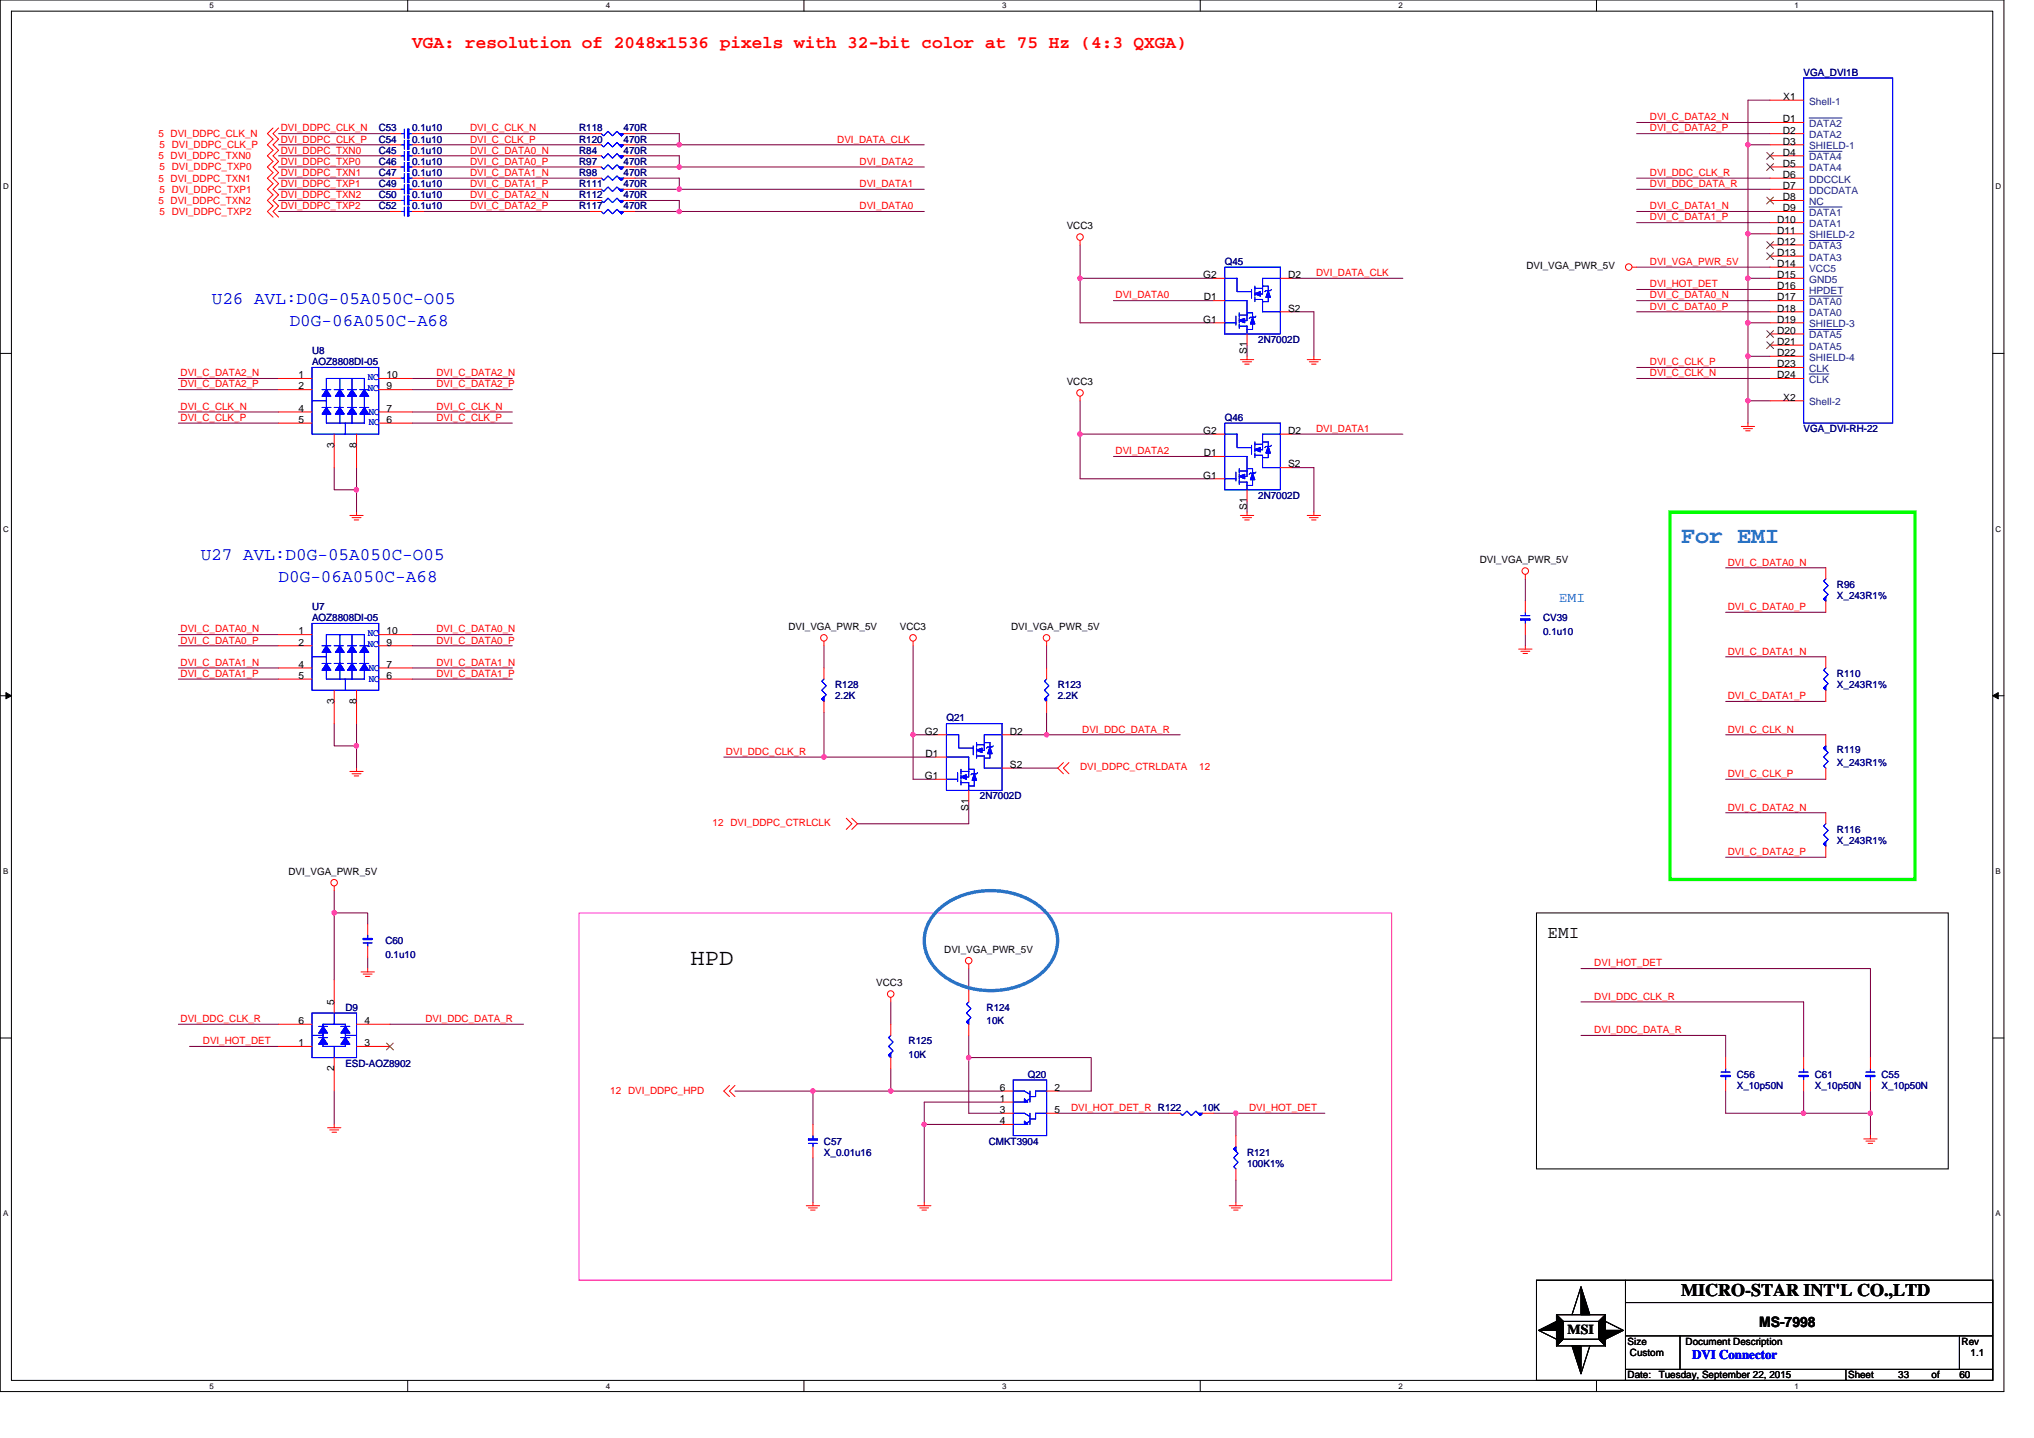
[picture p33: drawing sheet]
<svg xmlns="http://www.w3.org/2000/svg" width="297mm" height="210mm" viewBox="0 0 297 210" stroke-linecap="round" stroke-linejoin="round" font-family="sans-serif">
<defs><g id="words">
<text font-size="3.4" fill="#0080ff" x="245.5" y="79.2">For EMI</text>
<text font-size="3.4" x="100.8" y="140.9">HPD</text>
<text font-size="2.6" fill="#f00" x="60.2" y="7">VGA: resolution of 2048x1536 pixels with 32-bit color at 75 Hz (4:3 QXGA)</text>
<g font-size="2.6" fill="#00f">
<text x="30.9" y="44.3">U26 AVL:D0G-05A050C-O05</text>
<text x="42.3" y="47.6">D0G-06A050C-A68</text>
<text x="29.3" y="81.7">U27 AVL:D0G-05A050C-O05</text>
<text x="40.7" y="85">D0G-06A050C-A68</text>
</g>
<g font-size="2.6">
<text x="226" y="137">EMI</text>
<text x="245.5" y="189.3">MICRO-STAR INT'L CO.,LTD</text>
</g>
<text font-size="2.1" fill="#0080ff" x="227.6" y="87.8">EMI</text>
<text font-size="2.1" x="256.9" y="193.8">MS-7998</text>
<text font-size="2" x="228.9" y="194.8">MSI</text>
<text font-size="1.9" fill="#00f" x="247.1" y="198.5">DVI Connector</text>
<g font-size="1.5" fill="#000080">
<text x="263.4" y="11.1">VGA_DVI1B</text>
<text x="55.3" y="20.8">C54</text>
<text x="55.3" y="22.5">C45</text>
<text x="55.3" y="19.2">C53</text>
<text x="60.2" y="20.8">0.1u10</text>
<text x="60.2" y="22.5">0.1u10</text>
<text x="60.2" y="19.2">0.1u10</text>
<text x="84.6" y="20.8">R120</text>
<text x="84.6" y="22.5">R84</text>
<text x="84.6" y="19.2">R118</text>
<text x="91.1" y="20.8">470R</text>
<text x="91.1" y="22.5">470R</text>
<text x="91.1" y="19.2">470R</text>
<text x="55.3" y="27.3">C49</text>
<text x="55.3" y="25.7">C47</text>
<text x="55.3" y="24.1">C46</text>
<text x="55.3" y="29">C50</text>
<text x="60.2" y="27.3">0.1u10</text>
<text x="60.2" y="25.7">0.1u10</text>
<text x="60.2" y="24.1">0.1u10</text>
<text x="60.2" y="29">0.1u10</text>
<text x="84.6" y="24.1">R97</text>
<text x="84.6" y="27.3">R111</text>
<text x="84.6" y="25.7">R98</text>
<text x="84.6" y="29">R112</text>
<text x="91.1" y="24.1">470R</text>
<text x="91.1" y="27.3">470R</text>
<text x="91.1" y="25.7">470R</text>
<text x="91.1" y="29">470R</text>
<text x="55.3" y="30.6">C52</text>
<text x="60.2" y="30.6">0.1u10</text>
<text x="84.6" y="30.6">R117</text>
<text x="91.1" y="30.6">470R</text>
<text x="178.9" y="38.7">Q45</text>
<text x="45.6" y="51.7">U8</text>
<text x="45.6" y="53.3">AOZ8808DI-05</text>
<text x="183.7" y="50.1">2N7002D</text>
<text x="178.9" y="61.5">Q46</text>
<text x="263.4" y="63.1">VGA_DVI-RH-22</text>
<text x="183.7" y="72.8">2N7002D</text>
<text x="45.6" y="89.1">U7</text>
<text x="268.3" y="85.9">R96</text>
<text x="268.3" y="87.5">X_243R1%</text>
<text x="45.6" y="90.7">AOZ8808DI-05</text>
<text x="225.4" y="90.7">CV39</text>
<text x="225.4" y="92.7">0.1u10</text>
<text x="122" y="100.5">R128</text>
<text x="154.5" y="100.5">R123</text>
<text x="268.3" y="98.8">R110</text>
<text x="268.3" y="100.5">X_243R1%</text>
<text x="122" y="102.1">2.2K</text>
<text x="138.2" y="105.3">Q21</text>
<text x="154.5" y="102.1">2.2K</text>
<text x="268.3" y="109.9">R119</text>
<text x="268.3" y="111.9">X_243R1%</text>
<text x="143.1" y="116.7">2N7002D</text>
<text x="268.3" y="121.6">R116</text>
<text x="268.3" y="123.2">X_243R1%</text>
<text x="56.3" y="137.9">C60</text>
<text x="56.3" y="139.8">0.1u10</text>
<text x="50.4" y="147.6">D9</text>
<text x="144.1" y="147.6">R124</text>
<text x="144.1" y="149.6">10K</text>
<text x="50.4" y="155.7">ESD-AOZ8902</text>
<text x="132.7" y="152.5">R125</text>
<text x="132.7" y="154.5">10K</text>
<text x="150.1" y="157.4">Q20</text>
<text x="253.6" y="157.4">C56</text>
<text x="253.6" y="159">X_10p50N</text>
<text x="265" y="157.4">C61</text>
<text x="265" y="159">X_10p50N</text>
<text x="274.8" y="157.4">C55</text>
<text x="274.8" y="159">X_10p50N</text>
<text x="120.3" y="167.1">C57</text>
<text x="144.4" y="167.1">CMKT3904</text>
<text x="175.6" y="162.2">10K</text>
<text x="120.3" y="168.8">X_0.01u16</text>
<text x="182.1" y="168.8">R121</text>
<text x="182.1" y="170.4">100K1%</text>
</g>
<g font-size="1.5" fill="#f00">
<text x="241" y="17.6">DVI_C_DATA2_N</text>
<text x="23.1" y="20">5 DVI_DDPC_CLK_N</text>
<text x="23.1" y="23.3">5 DVI_DDPC_TXN0</text>
<text x="23.3" y="21.6">5 DVI_DDPC_CLK_P</text>
<text x="41" y="19.2">DVI_DDPC_CLK_N</text>
<text x="41" y="20.8">DVI_DDPC_CLK_P</text>
<text x="41" y="22.4">DVI_DDPC_TXN0</text>
<text x="68.6" y="19.2">DVI_C_CLK_N</text>
<text x="68.6" y="20.8">DVI_C_CLK_P</text>
<text x="68.6" y="22.4">DVI_C_DATA0_N</text>
<text x="122.3" y="20.8">DVI_DATA_CLK</text>
<text x="241" y="19.2">DVI_C_DATA2_P</text>
<text x="23.1" y="26.5">5 DVI_DDPC_TXN1</text>
<text x="23.1" y="29.8">5 DVI_DDPC_TXN2</text>
<text x="23.3" y="28.1">5 DVI_DDPC_TXP1</text>
<text x="23.3" y="24.9">5 DVI_DDPC_TXP0</text>
<text x="41" y="24.1">DVI_DDPC_TXP0</text>
<text x="41" y="25.7">DVI_DDPC_TXN1</text>
<text x="41" y="27.3">DVI_DDPC_TXP1</text>
<text x="41" y="29">DVI_DDPC_TXN2</text>
<text x="68.6" y="24.1">DVI_C_DATA0_P</text>
<text x="68.6" y="25.7">DVI_C_DATA1_N</text>
<text x="68.6" y="27.3">DVI_C_DATA1_P</text>
<text x="68.6" y="29">DVI_C_DATA2_N</text>
<text x="125.5" y="24.1">DVI_DATA2</text>
<text x="125.5" y="27.3">DVI_DATA1</text>
<text x="241" y="27.3">DVI_DDC_DATA_R</text>
<text x="241" y="25.7">DVI_DDC_CLK_R</text>
<text x="23.3" y="31.4">5 DVI_DDPC_TXP2</text>
<text x="41" y="30.6">DVI_DDPC_TXP2</text>
<text x="68.6" y="30.6">DVI_C_DATA2_P</text>
<text x="125.5" y="30.6">DVI_DATA0</text>
<text x="241" y="30.6">DVI_C_DATA1_N</text>
<text x="241" y="32.2">DVI_C_DATA1_P</text>
<text x="192.2" y="40.3">DVI_DATA_CLK</text>
<text x="241" y="42">DVI_HOT_DET</text>
<text x="241" y="38.7">DVI_VGA_PWR_5V</text>
<text x="162.9" y="43.6">DVI_DATA0</text>
<text x="241" y="43.6">DVI_C_DATA0_N</text>
<text x="241" y="45.2">DVI_C_DATA0_P</text>
<text x="241" y="53.3">DVI_C_CLK_P</text>
<text x="26.4" y="59.8">DVI_C_CLK_N</text>
<text x="26.4" y="54.9">DVI_C_DATA2_N</text>
<text x="26.4" y="56.6">DVI_C_DATA2_P</text>
<text x="63.8" y="59.8">DVI_C_CLK_N</text>
<text x="63.8" y="54.9">DVI_C_DATA2_N</text>
<text x="63.8" y="56.6">DVI_C_DATA2_P</text>
<text x="241" y="54.9">DVI_C_CLK_N</text>
<text x="26.4" y="61.5">DVI_C_CLK_P</text>
<text x="63.8" y="61.5">DVI_C_CLK_P</text>
<text x="192.2" y="63.1">DVI_DATA1</text>
<text x="162.9" y="66.3">DVI_DATA2</text>
<text x="252.3" y="82.6">DVI_C_DATA0_N</text>
<text x="252.3" y="89.1">DVI_C_DATA0_P</text>
<text x="26.4" y="92.4">DVI_C_DATA0_N</text>
<text x="26.4" y="94">DVI_C_DATA0_P</text>
<text x="63.8" y="94">DVI_C_DATA0_P</text>
<text x="63.8" y="92.4">DVI_C_DATA0_N</text>
<text x="252.3" y="95.6">DVI_C_DATA1_N</text>
<text x="26.4" y="98.8">DVI_C_DATA1_P</text>
<text x="26.4" y="97.2">DVI_C_DATA1_N</text>
<text x="63.8" y="98.8">DVI_C_DATA1_P</text>
<text x="63.8" y="97.2">DVI_C_DATA1_N</text>
<text x="158" y="107">DVI_DDC_DATA_R</text>
<text x="252.3" y="107">DVI_C_CLK_N</text>
<text x="252.3" y="102.1">DVI_C_DATA1_P</text>
<text x="106" y="110.2">DVI_DDC_CLK_R</text>
<text x="157.7" y="112.5">DVI_DDPC_CTRLDATA</text>
<text x="175.1" y="112.5">12</text>
<text x="252.3" y="113.5">DVI_C_CLK_P</text>
<text x="252.3" y="118.4">DVI_C_DATA2_N</text>
<text x="104.1" y="120.6">12 DVI_DDPC_CTRLCLK</text>
<text x="252.3" y="124.9">DVI_C_DATA2_P</text>
<text x="232.8" y="141.1">DVI_HOT_DET</text>
<text x="26.4" y="149.2">DVI_DDC_CLK_R</text>
<text x="62.1" y="149.2">DVI_DDC_DATA_R</text>
<text x="232.8" y="146">DVI_DDC_CLK_R</text>
<text x="29.6" y="152.5">DVI_HOT_DET</text>
<text x="232.8" y="150.9">DVI_DDC_DATA_R</text>
<text x="89.1" y="159.8">12 DVI_DDPC_HPD</text>
<text x="156.4" y="162.2">DVI_HOT_DET_R R122</text>
<text x="182.4" y="162.2">DVI_HOT_DET</text>
</g>
<g font-size="1.5">
<text x="260.3" y="17.9">D1</text>
<text x="260.4" y="14.6">X1</text>
<text x="260.3" y="19.5">D2</text>
<text x="260.3" y="21.1">D3</text>
<text x="260.3" y="22.7">D4</text>
<text x="260.3" y="24.4">D5</text>
<text x="260.3" y="26">D6</text>
<text x="260.3" y="27.6">D7</text>
<text x="260.3" y="29.3">D8</text>
<text x="155.8" y="33.5">VCC3</text>
<text x="259.5" y="32.5">D10</text>
<text x="259.5" y="34.1">D11</text>
<text x="259.5" y="35.8">D12</text>
<text x="260.3" y="30.9">D9</text>
<text x="175.7" y="40.6">G2</text>
<text x="188.1" y="40.6">D2</text>
<text x="222.9" y="39.3">DVI_VGA_PWR_5V</text>
<text x="259.5" y="37.4">D13</text>
<text x="259.5" y="39">D14</text>
<text x="259.5" y="40.6">D15</text>
<text x="175.7" y="47.1">G1</text>
<text x="175.8" y="43.9">D1</text>
<text x="188.1" y="45.5">S2</text>
<text x="259.5" y="42.2">D16</text>
<text x="259.5" y="45.5">D18</text>
<text x="259.5" y="47.1">D19</text>
<text x="259.5" y="43.9">D17</text>
<text x="182.1" y="51.7" transform="rotate(-90 182.1 51.7)">S1</text>
<text x="259.5" y="50.4">D21</text>
<text x="259.5" y="52">D22</text>
<text x="259.5" y="53.6">D23</text>
<text x="259.5" y="48.7">D20</text>
<text x="43.6" y="55.2">1</text>
<text x="43.6" y="56.9">2</text>
<text x="56.4" y="56.9">9</text>
<text x="56.4" y="55.2">10</text>
<text x="155.8" y="56.3">VCC3</text>
<text x="259.5" y="55.2">D24</text>
<text x="260.4" y="58.5">X2</text>
<text x="43.6" y="60.1">4</text>
<text x="43.6" y="61.8">5</text>
<text x="48.8" y="65.4" transform="rotate(-90 48.8 65.4)">3</text>
<text x="52" y="65.4" transform="rotate(-90 52 65.4)">8</text>
<text x="56.4" y="61.8">6</text>
<text x="56.4" y="60.1">7</text>
<text x="175.7" y="63.4">G2</text>
<text x="188.1" y="63.4">D2</text>
<text x="175.7" y="69.9">G1</text>
<text x="175.8" y="66.6">D1</text>
<text x="188.1" y="68.3">S2</text>
<text x="182.1" y="74.5" transform="rotate(-90 182.1 74.5)">S1</text>
<text x="216.1" y="82.3">DVI_VGA_PWR_5V</text>
<text x="43.6" y="92.6">1</text>
<text x="43.6" y="94.3">2</text>
<text x="56.4" y="94.3">9</text>
<text x="56.4" y="92.6">10</text>
<text x="115.1" y="92">DVI_VGA_PWR_5V</text>
<text x="131.4" y="92">VCC3</text>
<text x="147.7" y="92">DVI_VGA_PWR_5V</text>
<text x="43.6" y="97.5">4</text>
<text x="43.6" y="99.1">5</text>
<text x="56.4" y="99.1">6</text>
<text x="56.4" y="97.5">7</text>
<text x="48.8" y="102.8" transform="rotate(-90 48.8 102.8)">3</text>
<text x="52" y="102.8" transform="rotate(-90 52 102.8)">8</text>
<text x="135.1" y="107.3">G2</text>
<text x="147.5" y="107.3">D2</text>
<text x="135.1" y="113.8">G1</text>
<text x="135.2" y="110.5">D1</text>
<text x="147.5" y="112.1">S2</text>
<text x="141.5" y="118.4" transform="rotate(-90 141.5 118.4)">S1</text>
<text x="42.1" y="127.8">DVI_VGA_PWR_5V</text>
<text x="137.9" y="139.2">DVI_VGA_PWR_5V</text>
<text x="43.6" y="149.5">6</text>
<text x="48.8" y="146.8" transform="rotate(-90 48.8 146.8)">5</text>
<text x="53.2" y="149.5">4</text>
<text x="128" y="144">VCC3</text>
<text x="43.6" y="152.8">1</text>
<text x="53.2" y="152.8">3</text>
<text x="48.8" y="156.4" transform="rotate(-90 48.8 156.4)">2</text>
<text x="146" y="159.3">6</text>
<text x="146" y="160.9">1</text>
<text x="154" y="159.3">2</text>
<text x="146" y="164.2">4</text>
<text x="146" y="162.5">3</text>
<text x="154" y="162.5">5</text>
<text x="237.7" y="196.4">Size</text>
<text x="246.2" y="196.4">Document Description</text>
<text x="286.5" y="196.4">Rev</text>
<text x="237.7" y="201.3">Date:</text>
<text x="238" y="198">Custom</text>
<text x="242.2" y="201.3">Tuesday, September 22, 2015</text>
<text x="269.9" y="201.3">Sheet</text>
<text x="277.2" y="201.3">33</text>
<text x="282.1" y="201.3">of</text>
<text x="286.1" y="201.3">60</text>
<text x="287.8" y="198">1.1</text>
</g>
<g font-size="1.5" fill="#004080">
<text x="264.2" y="15.3">Shell-1</text>
<text x="264.2" y="18.5">DATA2</text>
<text x="264.2" y="20.2">DATA2</text>
<text x="264.2" y="21.8">SHIELD-1</text>
<text x="264.2" y="23.4">DATA4</text>
<text x="264.2" y="25">DATA4</text>
<text x="264.2" y="26.7">DDCCLK</text>
<text x="264.2" y="28.3">DDCDATA</text>
<text x="264.2" y="29.9">NC</text>
<text x="264.2" y="31.5">DATA1</text>
<text x="264.2" y="33.2">DATA1</text>
<text x="264.2" y="34.8">SHIELD-2</text>
<text x="264.2" y="36.4">DATA3</text>
<text x="264.2" y="38.1">DATA3</text>
<text x="264.2" y="39.7">VCC5</text>
<text x="264.2" y="41.3">GND5</text>
<text x="264.2" y="42.9">HPDET</text>
<text x="264.2" y="44.6">DATA0</text>
<text x="264.2" y="46.2">DATA0</text>
<text x="264.2" y="47.8">SHIELD-3</text>
<text x="264.2" y="49.4">DATA5</text>
<text x="264.2" y="51.1">DATA5</text>
<text x="264.2" y="52.7">SHIELD-4</text>
<text x="264.2" y="54.3">CLK</text>
<text x="264.2" y="55.9">CLK</text>
<text x="264.2" y="59.2">Shell-2</text>
</g>
<g font-size="1.5" fill="#00f">
<text x="53.7" y="55.5">NC</text>
<text x="53.7" y="57.1">NC</text>
<text x="53.8" y="60.7">NC</text>
<text x="53.8" y="62.1">NC</text>
<text x="53.7" y="92.9">NC</text>
<text x="53.7" y="94.5">NC</text>
<text x="53.8" y="98">NC</text>
<text x="53.8" y="99.5">NC</text>
</g>
<g font-size="1.2">
<text x="30.6" y="1.2">5</text>
<text x="88.5" y="1.2">4</text>
<text x="146.3" y="1.2">3</text>
<text x="204.2" y="1.2">2</text>
<text x="262.1" y="1.2">1</text>
<text x=".5" y="27.6">D</text>
<text x="291.4" y="27.6">D</text>
<text x=".5" y="77.6">C</text>
<text x="291.4" y="77.6">C</text>
<text x=".5" y="127.6">B</text>
<text x="291.4" y="127.6">B</text>
<text x=".5" y="177.6">A</text>
<text x="291.4" y="177.6">A</text>
<text x="30.6" y="202.8">5</text>
<text x="88.5" y="202.8">4</text>
<text x="146.3" y="202.8">3</text>
<text x="204.2" y="202.8">2</text>
<text x="262.1" y="202.8">1</text>
</g>
</g></defs>
<path d="M0 0h292.6v203.2h-292.6zM1.7 1.6h289.3v200h-289.3z" fill="none" stroke="#000" stroke-width=".15"/>
<g fill="#fff">
<path d="M30.6 .2h.6v1.3h-.6z"/>
<path d="M30.6 201.8h.6v1.3h-.6z"/>
</g>
<path d="M59.5 0v1.6M59.5 201.6v1.6" fill="none" stroke="#000" stroke-width=".15"/>
<g fill="#fff">
<path d="M88.5 .2h.6v1.3h-.6z"/>
<path d="M88.5 201.8h.6v1.3h-.6z"/>
</g>
<path d="M117.4 0v1.6M117.4 201.6v1.6" fill="none" stroke="#000" stroke-width=".15"/>
<g fill="#fff">
<path d="M146.3 .2h.7v1.3h-.7z"/>
<path d="M146.3 201.8h.7v1.3h-.7z"/>
</g>
<path d="M175.3 0v1.6M175.3 201.6v1.6" fill="none" stroke="#000" stroke-width=".15"/>
<g fill="#fff">
<path d="M204.2 .2h.6v1.3h-.6z"/>
<path d="M204.2 201.8h.6v1.3h-.6z"/>
</g>
<path d="M233.1 0v1.6M233.1 201.6v1.6" fill="none" stroke="#000" stroke-width=".15"/>
<g fill="#fff">
<path d="M262.1 .2h.6v1.3h-.6z"/>
<path d="M262.1 201.8h.6v1.3h-.6z"/>
<path d="M.5 26.6h.8v1.3h-.8z"/>
<path d="M291.4 26.6h.9v1.3h-.9z"/>
<path d="M.5 76.6h.8v1.3h-.8z"/>
<path d="M291.4 76.6h.9v1.3h-.9z"/>
</g>
<path d="M0 51.6h1.7M291 51.6h1.6" fill="none" stroke="#000" stroke-width=".15"/>
<g fill="#fff">
<path d="M.5 126.6h.7v1.3h-.7z"/>
<path d="M291.4 126.6h.8v1.3h-.8z"/>
</g>
<path d="M0 101.6h1.7M291 101.6h1.6" fill="none" stroke="#000" stroke-width=".15"/>
<path d="M.9 101.1l.8 .5-.8 .4zM291 101.6l.8-.5v.9z" fill="#000" stroke="#000" stroke-width=".15"/>
<g fill="#fff">
<path d="M.5 176.6h.7v1.2h-.7z"/>
<path d="M291.4 176.6h.8v1.2h-.8z"/>
</g>
<g fill="none" stroke="#000" stroke-width=".15">
<path d="M224.4 133.3h60.1v37.4h-60.1zM0 151.6h1.7M291 151.6h1.6M224.4 186.9h66.6v14.7h-66.6zM224.7 194.3l2.6 1.3M227.3 192h7.2v4.5h-7.2zM227.3 192l1 1M228.3 193h5.2v2.6h-5.2zM228.3 195.6l-1 .9M230.9 187.9l-1.3 4.1M232.2 196.5l-1.3 4.1M233.5 195.6l1 .9"/>
<path d="M234.5 193l2.6 1.3M234.5 192l-1 1M237.4 190.2h53.6M237.4 186.9v14.7M237.4 200h53.6M237.4 195.1h53.6M245.3 195.1v4.9M269.6 200v1.6M286.1 195.1v4.9"/>
</g>
<g fill="none" stroke="#800040" stroke-width=".15">
<path d="M40.7 19.5h16.2M61.8 19.5h24.4M92.7 19.5h6.5v1.6h-6.5M239 19.5h19.5M239 17.9h19.5M258.5 14.6h-3.2v6.5M40.7 21.1h16.2M40.7 22.8h16.2M40.7 24.4h16.2M40.7 26h16.2M40.7 27.6h16.2M40.7 29.3h16.2"/>
<path d="M40.7 30.9h16.2M61.8 21.1h24.4M61.8 22.8h24.4M61.8 24.4h24.4M61.8 26h24.4M61.8 27.6h24.4M61.8 29.3h24.4M61.8 30.9h24.4M92.7 22.8h6.5v1.6h-6.5M92.7 29.3h6.5v1.6h-6.5M92.7 26h6.5v1.6M92.7 27.6h6.5"/>
<path d="M99.2 30.9h35.8M99.2 21.1h35.8M99.2 24.4h35.8M99.2 27.6h35.8M157.7 35.8v4.8M239 30.9h19.5M239 32.5h19.5M239 27.6h19.5M239 26h19.5M239 39h19.5M255.3 21.1h3.2M255.3 34.1h3.2"/>
<path d="M255.3 34.1v6.5M255.3 21.1v13M26.1 55.3h14.6M26.1 56.9h14.6M60.2 55.3h14.6M60.2 56.9h14.6M157.7 58.5v4.9M157.7 40.6v6.5h19.5M157.7 40.6h19.5M162.6 43.9h14.6M182.1 50.4v1.6M188.6 45.5h3.3v6.5"/>
<path d="M188.6 40.6h16.3M239 53.7h19.5M239 55.3h19.5M239 42.3h19.5M239 43.9h19.5M239 45.5h19.5M255.3 40.6h3.2M255.3 52h3.2M255.3 40.6v6.5h3.2M255.3 58.5h3.2M255.3 58.5v3.3M255.3 47.1v4.9"/>
<path d="M255.3 52v6.5M26.1 61.8h14.6M26.1 60.2h14.6M48.8 68.3v3.2h3.3M52.1 68.3v3.2M52.1 71.5v3.3M60.2 61.8h14.6M60.2 60.2h14.6M157.7 63.4v6.5h19.5M157.7 63.4h19.5M162.6 66.7h14.6M182.1 73.2v1.6"/>
<path d="M188.6 63.4h16.3M188.6 68.3h3.3v6.5M26.1 99.2h14.6M26.1 97.5h14.6M26.1 92.7h14.6M26.1 94.3h14.6M60.2 99.2h14.6M60.2 97.5h14.6M60.2 94.3h14.6M60.2 92.7h14.6M120.3 94.3v3.2M133.3 94.3v13h3.3"/>
<path d="M152.8 94.3v3.2M222.8 92.7v1.6M222.8 84.5v3.3M252 89.4h14.6M252 82.9h14.6M252 95.9h14.6M48.8 105.7v3.2h3.3M52.1 105.7v3.2M52.1 108.9v3.3M105.7 110.6h14.6M120.3 110.6h16.3M120.3 104v6.6"/>
<path d="M133.3 107.3v6.5h3.3M141.5 117.1v3.2h-16.3M148 112.2h6.5M148 107.3h4.8M152.8 104v3.3M152.8 107.3h19.6M252 118.7h14.6M252 107.3h14.6M252 113.8h14.6M252 102.4h14.6M48.8 133.3v9.8M48.8 133.3h4.9v1.6"/>
<path d="M48.8 130v3.3M53.7 139.8v1.6M252 125.2h14.6M26.1 149.6h14.6M27.7 152.8h13M48.8 159.3v4.9M56.9 149.6h19.6M107.3 159.3h11.4v4.9M118.7 159.3h11.4M130.1 159.3h16.2M130.1 156.1v3.2M130.1 146.3v3.3"/>
<path d="M141.5 154.4h17.9v4.9h-4.9M141.5 154.4v8.2h4.8M141.5 141.4v3.3M141.5 151.2v3.2M230.9 146.3h32.5v8.1M230.9 141.4h42.3v13M230.9 151.2h21.1v3.2M252 159.3v3.3h11.4M263.4 159.3v3.3M273.2 159.3v3.3M118.7 169.1v6.5M135 164.2h11.3"/>
<path d="M135 164.2v11.4M146.3 160.9h-11.3v3.3M154.5 162.6h16.2M177.2 162.6h3.3M180.5 162.6h13M180.5 162.6v3.2M180.5 172.3v3.3M263.4 162.6h9.8M273.2 162.6v3.2"/>
</g>
<g fill="#f0f" stroke="#f0f" stroke-width=".15">
<circle cx="255.2" cy="34.1" r=".31"/>
<circle cx="255.2" cy="58.5" r=".31"/>
<circle cx="255.2" cy="21.1" r=".32"/>
<circle cx="255.2" cy="47.1" r=".32"/>
<circle cx="255.2" cy="40.6" r=".32"/>
<circle cx="255.2" cy="52" r=".32"/>
<circle cx="263.4" cy="162.6" r=".32"/>
<circle cx="152.8" cy="107.3" r=".31"/>
<circle cx="120.3" cy="110.5" r=".32"/>
<circle cx="133.3" cy="107.3" r=".31"/>
<circle cx="273.1" cy="162.6" r=".32"/>
<circle cx="99.2" cy="30.9" r=".32"/>
<circle cx="99.2" cy="21.1" r=".32"/>
<circle cx="99.2" cy="24.4" r=".32"/>
<circle cx="99.2" cy="27.6" r=".32"/>
<circle cx="48.8" cy="133.3" r=".32"/>
<circle cx="52" cy="71.5" r=".32"/>
<circle cx="52" cy="108.9" r=".32"/>
<circle cx="180.5" cy="162.6" r=".32"/>
<circle cx="141.5" cy="154.4" r=".32"/>
<circle cx="130.1" cy="159.3" r=".32"/>
<circle cx="118.7" cy="159.3" r=".32"/>
<circle cx="135" cy="164.2" r=".31"/>
<circle cx="157.7" cy="63.4" r=".32"/>
<circle cx="157.7" cy="40.6" r=".32"/>
</g>
<g fill="none" stroke="#f00" stroke-width=".15">
<path d="M39.9 18.7l-.9 .8 .9 .8-.9 .8 .9 .8-.9 .9 .9 .8-.9 .8 .9 .8-.9 .8 .9 .8-.9 .8 .9 .8-.9 .9 .9 .8-.9 .8 .9 .8M40.7 18.7l-.8 .8 .8 .8-.8 .8 .8 .8-.8 .9 .8 .8-.8 .8 .8 .8-.8 .8 .8 .8-.8 .8 .8 .8-.8 .9 .8 .8-.8 .8 .8 .8M56.9 19.5h1.7M60.2 19.5h1.6M86.2 19.5h1.6M91.1 19.5h1.6M258.5 17.9h4.9M258.5 19.5h4.9M258.5 14.6h4.9M56.9 27.6h1.7M56.9 24.4h1.7M56.9 26h1.7"/>
<path d="M56.9 21.1h1.7M56.9 30.9h1.7M56.9 22.8h1.7M56.9 29.3h1.7M60.2 27.6h1.6M60.2 24.4h1.6M60.2 26h1.6M60.2 21.1h1.6M60.2 30.9h1.6M60.2 22.8h1.6M60.2 29.3h1.6M86.2 27.6h1.6"/>
<path d="M86.2 24.4h1.6M86.2 26h1.6M86.2 21.1h1.6M86.2 30.9h1.6M86.2 22.8h1.6M86.2 29.3h1.6M91.1 27.6h1.6M91.1 24.4h1.6M91.1 26h1.6M91.1 21.1h1.6M91.1 30.9h1.6M91.1 22.8h1.6"/>
<path d="M91.1 29.3h1.6M157.7 35.1v.7M238.4 39h.6M258.5 27.6h4.9M258.5 24.4h4.9M258.5 26h4.9M258.5 21.1h4.9M258.5 30.9h4.9M258.5 22.8h4.9M258.5 29.3h4.9M258.5 32.5h4.9M258.5 34.1h4.9"/>
<path d="M258.5 35.8h4.9M258.5 37.4h4.9M258.5 39h4.9M40.7 55.3h4.9M40.7 56.9h4.9M55.3 55.3h4.9M55.3 56.9h4.9M157.7 57.9v.6M177.2 40.6h1.7M177.2 43.9h1.7M177.2 47.1h1.7M181.1 52.5h2"/>
<path d="M181.5 52.8h1.3M181.8 53.2h.6M182.1 48.8v1.6M182.1 52v.5M187 40.6h1.6M187 45.5h1.6M190.9 52.5h1.9M191.2 52.8h1.3M191.5 53.2h.7M191.9 52v.5M258.5 55.3h4.9M258.5 40.6h4.9"/>
<path d="M258.5 43.9h4.9M258.5 47.1h4.9M258.5 45.5h4.9M258.5 42.3h4.9M258.5 48.8h4.9M258.5 50.4h4.9M258.5 52h4.9M258.5 53.7h4.9M258.5 58.5h4.9M40.7 61.8h4.9M40.7 60.2h4.9M48.8 63.4v4.9"/>
<path d="M51.1 75.3h1.9M51.4 75.6h1.3M51.7 75.9h.7M52.1 74.8v.5M52.1 63.4v4.9M55.3 61.8h4.9M55.3 60.2h4.9M177.2 63.4h1.7M177.2 66.7h1.7M177.2 69.9h1.7M181.1 75.3h2M181.5 75.6h1.3"/>
<path d="M181.8 75.9h.6M182.1 71.5v1.7M182.1 74.8v.5M187 63.4h1.6M187 68.3h1.6M190.9 75.3h1.9M191.2 75.6h1.3M191.5 75.9h.7M191.9 74.8v.5M254.3 62.3h1.9M254.6 62.6h1.3M254.9 62.9h.7"/>
<path d="M255.3 61.8v.5M40.7 99.2h4.9M40.7 92.7h4.9M40.7 97.5h4.9M40.7 94.3h4.9M55.3 99.2h4.9M55.3 92.7h4.9M55.3 97.5h4.9M55.3 94.3h4.9M120.3 93.6v.7M120.3 97.5v1.7M133.3 93.6v.7"/>
<path d="M152.8 93.6v.7M152.8 97.5v1.7M221.8 94.8h1.9M222.1 95.1h1.3M222.4 95.4h.7M222.8 94.3v.5M222.8 83.9v.6M222.8 87.8v1.6M222.8 91v1.7M266.6 82.9v1.6M266.6 87.8v1.6M266.6 95.9v1.6"/>
<path d="M48.8 100.8v4.9M51.1 112.6h1.9M51.4 113h1.3M51.7 113.3h.7M52.1 112.2v.4M52.1 100.8v4.9M120.3 102.4v1.6M123.6 119.5l.8 .8-.8 .8M124.4 119.5l.8 .8-.8 .8M136.6 107.3h1.6M136.6 110.6h1.6M136.6 113.8h1.6"/>
<path d="M141.5 115.4v1.7M146.3 107.3h1.7M146.3 112.2h1.7M152.8 102.4v1.6M155.3 111.4l-.8 .8 .8 .8M156.1 111.4l-.8 .8 .8 .8M266.6 100.8v1.6M266.6 107.3v1.6M266.6 112.2v1.6M266.6 118.7v1.6M48.8 129.4v.6M53.7 134.9v1.6"/>
<path d="M53.7 138.2v1.6M266.6 123.5v1.7M40.7 149.6h4.9M40.7 152.8h4.9M48.8 143.1v4.8M48.8 154.4v4.9M52.1 149.6h4.8M52.1 152.8h4.8M52.7 141.9h2M53 142.2h1.3M53.4 142.6h.6M53.7 141.4v.5"/>
<path d="M106.5 158.5l-.8 .8 .8 .8M107.3 158.5l-.8 .8 .8 .8M130.1 145.6v.7M130.1 149.6v1.6M130.1 154.4v1.7M141.5 140.8v.6M141.5 144.7v1.6M141.5 149.6v1.6M146.3 159.3h1.7M152.8 159.3h1.7M252 154.4v1.7M252 157.7v1.6"/>
<path d="M263.4 154.4v1.7M263.4 157.7v1.6M273.2 154.4v1.7M273.2 157.7v1.6M47.8 164.7h2M48.2 165h1.3M48.5 165.3h.6M48.8 164.2v.5M117.7 176.1h2M118.1 176.4h1.3M118.4 176.7h.6M118.7 175.6v.5"/>
<path d="M118.7 164.2v1.6M118.7 167.4v1.7M134 176.1h2M134.3 176.4h1.3M134.6 176.7h.7M135 175.6v.5M146.3 162.6h1.7M146.3 164.2h1.7M146.3 160.9h1.7M152.8 162.6h1.7M170.7 162.6h1.7M175.6 162.6h1.6"/>
<path d="M179.5 176.1h2M179.8 176.4h1.3M180.2 176.7h.6M180.5 175.6v.5M180.5 165.8v1.6M180.5 170.7v1.6M272.2 166.3h1.9M272.5 166.6h1.3M272.8 167h.7M273.2 165.8v.5"/>
<circle cx="157.7" cy="34.6" r=".48"/>
<circle cx="237.9" cy="39" r=".48"/>
<circle cx="157.7" cy="57.4" r=".48"/>
<circle cx="120.3" cy="93.1" r=".48"/>
<circle cx="133.3" cy="93.1" r=".48"/>
<circle cx="152.8" cy="93.1" r=".48"/>
<circle cx="222.7" cy="83.4" r=".48"/>
<circle cx="48.8" cy="128.9" r=".48"/>
<circle cx="130.1" cy="145.1" r=".48"/>
<circle cx="141.5" cy="140.3" r=".48"/>
</g>
<g fill="#000" stroke="#000" stroke-width=".15">
<path d="M224.7 194.3l2.6-1.3v1.3zM230.9 187.9l1.3 4.1h-1.3zM234.5 194.3h2.6l-2.6 1.3zM229.6 196.5h1.3v4.1z"/>
<path d="M227.3 192l1 1v2.6l-1 .9z" fill-rule="evenodd"/>
<path d="M227.3 192l1 1v2.6l-1 .9z" fill-rule="evenodd"/>
<path d="M227.3 192l1 1v2.6l-1 .9z" fill-rule="evenodd"/>
<path d="M234.5 192v4.5l-1-.9v-2.6z" fill-rule="evenodd"/>
<path d="M234.5 192v4.5l-1-.9v-2.6z" fill-rule="evenodd"/>
<path d="M234.5 192v4.5l-1-.9v-2.6z" fill-rule="evenodd"/>
</g>
<path d="M84.6 133.3h118.6v53.6h-118.6z" fill="none" stroke="#f0f" stroke-width=".15"/>
<path d="M137 132.9a11.9 11.9 0 0 1 15.4 0 5.9 5.9 0 0 1 0 8.9 11.9 11.9 0 0 1-15.4 0 5.9 5.9 0 0 1 0-8.9z" fill="none" stroke="#0080ff" stroke-width=".49"/>
<path d="M243.9 74.8h35.8v53.6h-35.8z" fill="none" stroke="#0f0" stroke-width=".49"/>
<g fill="none" stroke="#00f" stroke-width=".15">
<path d="M58.6 19.5h.5M59.1 18.9v1.3M59.5 18.9h.2v1.3h-.2zM59.7 19.5h.5M87.8 19.5l.4 .3 .6-.6 .6 .6 .7-.6 .7 .6 .3-.3M263.4 11.4h13v50.4h-13zM58.6 27.6h.5M58.6 26h.5M58.6 21.1h.5M58.6 22.8h.5M58.6 24.4h.5M58.6 30.9h.5"/>
<path d="M58.6 29.3h.5M59.1 27v1.3M59.1 25.4v1.3M59.1 20.5v1.3M59.1 22.1v1.3M59.1 23.7v1.3M59.1 30.2v1.3M59.1 28.6v1.3M59.5 27h.2v1.3h-.2zM59.5 25.4h.2v1.3h-.2zM59.5 20.5h.2v1.3h-.2zM59.5 22.1h.2v1.3h-.2z"/>
<path d="M59.5 23.7h.2v1.3h-.2zM59.5 30.2h.2v1.3h-.2zM59.5 28.6h.2v1.3h-.2zM59.7 27.6h.5M59.7 26h.5M59.7 21.1h.5M59.7 22.8h.5M59.7 24.4h.5M59.7 30.9h.5M59.7 29.3h.5M87.8 24.4l.4 .3 .6-.6 .6 .6 .7-.6 .7 .6 .3-.3M87.8 27.6l.4 .4 .6-.7 .6 .7 .7-.7 .7 .7 .3-.4"/>
<path d="M87.8 26l.4 .3 .6-.6 .6 .6 .7-.6 .7 .6 .3-.3M87.8 30.9l.4 .3 .6-.6 .6 .6 .7-.6 .7 .6 .3-.3M87.8 29.3l.4 .3 .6-.7 .6 .7 .7-.7 .7 .7 .3-.3M87.8 21.1l.4 .4 .6-.7 .6 .7 .7-.7 .7 .7 .3-.4M87.8 22.8l.4 .3 .6-.7 .6 .7 .7-.7 .7 .7 .3-.3M178.9 39h8.1v9.8h-8.1zM45.6 53.7h9.7v9.7h-9.7zM45.6 58.5h2.1M47 56.9h1.3M47 59.5h1.3M47.7 55.3h5.5v6.5h-5.5zM48.8 56.9h1.3"/>
<path d="M48.8 59.5h1.3M49.6 55.3v6.5M50.8 56.9h1.3M50.8 59.5h1.3M51.4 55.3v6.5M52.6 56.9h1.2M52.6 59.5h1.2M178.9 40.6h1.8v2h2.1M178.9 47.1h1.6M178.9 43.9h3.2v2.1M180.5 46.2v1.3M181 46h1.1"/>
<path d="M181 47.6h1.1v.5M181 46.5v.6M181 47.3v.7M181 45.7v.6M182.1 45.7h.8v2.4h-.8M182.1 46v.8h-.3M182.1 48.1v.7M182.8 42.3v1.3M183.3 43.7h1.1v1.8h2.6M183.3 42.6v.6M183.3 41.8v.6M183.3 43.4v.6"/>
<path d="M183.3 42.1h1.1M183.4 46.2l-.1 .1h-.7l-.2 .2M184.4 41.8h.8v2.2h-.8M184.4 42.1v.8h-.3M185.7 42.3l-.2 .1h-.6l-.2 .2M187 40.6h-2.6v1.5M50.4 61.8v1.6M178.9 63.4h1.8v2h2.1M178.9 69.9h1.6M178.9 66.7h3.2v2.1M178.9 61.8h8.1v9.7h-8.1zM180.5 68.9v1.3"/>
<path d="M181 68.8h1.1M181 70.4h1.1v.5M181 69.3v.6M181 70.1v.6M181 68.4v.7M182.1 68.4h.8v2.5h-.8M182.1 68.8v.8h-.3M182.1 70.9v.6M182.8 65v1.3M183.3 66.5h1.1v1.8h2.6M183.3 65.4v.6M183.3 64.5v.7"/>
<path d="M183.3 66.2v.6M183.3 64.9h1.1M183.4 68.9l-.1 .2h-.7l-.2 .2M184.4 64.5h.8v2.3h-.8M184.4 64.9v.8h-.3M185.7 65l-.2 .2h-.6l-.2 .2M187 63.4h-2.6v1.5M45.6 91h9.7v9.8h-9.7zM45.6 95.9h2.1M47 94.3h1.3M47 96.9h1.3M47.7 92.7h5.5v6.5h-5.5z"/>
<path d="M48.8 94.3h1.3M48.8 96.9h1.3M49.6 92.7v6.5M50.4 99.2v1.6M50.8 94.3h1.3M50.8 96.9h1.3M51.4 92.7v6.5M52.6 94.3h1.2M52.6 96.9h1.2M120.3 99.2l-.3 .3 .7 .6-.7 .7 .7 .7-.7 .6 .3 .3M152.8 99.2l-.3 .3 .7 .6-.7 .7 .7 .7-.7 .6 .3 .3M222.1 90.4h1.3v.2h-1.3z"/>
<path d="M222.1 89.9h1.3M222.8 90.6v.4M222.8 89.4v.5M266.6 84.5l-.3 .4 .7 .6-.7 .7 .7 .6-.7 .7 .3 .3M266.6 97.5l-.3 .4 .7 .6-.7 .7 .7 .6-.7 .7 .3 .3M138.2 105.7h8.1v9.7h-8.1zM138.2 107.3h1.8v1.9h2.1M138.2 113.8h1.6M138.2 110.6h3.3v2M139.8 112.8v1.3M140.3 112.6h1.2M140.3 114.3h1.2v.5"/>
<path d="M140.3 113.1v.7M140.3 114v.6M140.3 112.3v.7M141.5 112.6v.9h-.4M141.5 112.3h.8v2.5h-.8M141.5 114.8v.6M142.1 108.9v1.3M142.6 110.4h1.1v1.8h2.6M142.6 109.2v.7M142.6 108.4v.7M142.6 110.1v.6M142.6 108.8h1.1"/>
<path d="M142.8 112.8l-.2 .2h-.6l-.2 .1M143.7 108.4h.9v2.3h-.9M143.7 108.8v.8h-.3M145.1 108.9l-.2 .2h-.7l-.1 .1M146.3 107.3h-2.6v1.5M266.6 108.9l-.3 .3 .7 .7-.7 .7 .7 .6-.7 .6 .3 .4M53 137.7h1.3M53 137h1.3v.2h-1.3zM53.7 136.5v.5M53.7 137.7v.5M266.6 120.3l-.3 .3 .7 .7-.7 .6 .7 .7-.7 .6 .3 .3M45.6 151.2h1.6"/>
<path d="M45.6 147.9h6.5v6.5h-6.5zM46.5 151.5h1.3M46.5 149.9h1.3M47.2 149.6v1.6M47.2 149.6h3.2v3.2h-3.2v-1.6M48.8 147.9v1.7M48.8 152.8v1.6M49.8 149.9h1.3M49.8 151.5h1.3M50.4 151.2h1.7M130.1 151.2l-.3 .3 .6 .7-.6 .6 .6 .7-.6 .6 .3 .3M141.5 146.3l-.4 .3 .7 .7-.7 .6 .7 .7-.7 .6 .4 .4"/>
<path d="M148 159.3h1.6l.8 .5M148 157.7h4.8v8.1h-4.8zM150.4 159.3v1.6M152.8 159.3h-1.6v.8h-.8M251.4 157h1.3v.2h-1.3zM251.4 156.5h1.3M252 157.2v.5M252 156.1v.4M262.7 156.5h1.4M262.7 157h1.4v.2h-1.4zM263.4 157.2v.5M263.4 156.1v.4"/>
<path d="M272.5 156.5h1.3M272.5 157h1.3v.2h-1.3zM273.2 157.2v.5M273.2 156.1v.4M118.1 167h1.3M118.1 166.3h1.3v.2h-1.3zM118.7 165.8v.5M118.7 167v.4M148 162.6h1.6l.8 .4M150.4 162.6v1.6M150.4 160.4l-.8 .5h-1.6M150.4 163.7l-.8 .5h-1.6"/>
<path d="M152.8 162.6h-1.6v.8h-.8M172.4 162.6l.3 .3 .6-.7 .7 .7 .6-.7 .7 .7 .3-.3M180.5 167.4l-.3 .4 .6 .6-.6 .7 .6 .6-.6 .7 .3 .3"/>
</g>
<g fill="#00f" stroke="#00f" stroke-width=".15">
<path d="M51.4 56.9l.7 1h-1.3z"/>
<path d="M51.4 59.5l.7 1h-1.3z"/>
<path d="M53.2 56.9l.6 1h-1.2z"/>
<path d="M53.2 59.5l.6 1h-1.2z"/>
<path d="M47.7 56.9l.6 1h-1.3z"/>
<path d="M47.7 59.5l.6 1h-1.3z"/>
<path d="M49.6 56.9l.7 1h-1.3z"/>
<path d="M49.6 59.5l.7 1h-1.3z"/>
<path d="M47.2 151.5l.6 1h-1.3z"/>
<path d="M47.2 149.9l.6 1h-1.3z"/>
<path d="M50.4 149.9l.7 1h-1.3z"/>
<path d="M50.4 151.5l.7 1h-1.3z"/>
<path d="M51.4 94.3l.7 1h-1.3z"/>
<path d="M51.4 96.9l.7 1h-1.3z"/>
<path d="M53.2 94.3l.6 1h-1.2z"/>
<path d="M53.2 96.9l.6 1h-1.2z"/>
<path d="M47.7 94.3l.6 1h-1.3z"/>
<path d="M47.7 96.9l.6 1h-1.3z"/>
<path d="M49.6 94.3l.7 1h-1.3z"/>
<path d="M49.6 96.9l.7 1h-1.3z"/>
<path d="M149.6 163.7l.5 .5h-.5z"/>
<path d="M90.4 24.4h.7l-.3 .3z" fill-rule="evenodd"/>
<path d="M90.4 24.4h.7l-.3 .3z" fill-rule="evenodd"/>
<path d="M90.4 27.6h.7l-.3 .4z" fill-rule="evenodd"/>
<path d="M90.4 27.6h.7l-.3 .4z" fill-rule="evenodd"/>
<path d="M181 46.8l.8-.3v.6z" fill-rule="evenodd"/>
<path d="M183.3 42.9l.8-.3v.6z" fill-rule="evenodd"/>
<path d="M185.2 42.4l.3 1h-.6l.3-1h.2z" fill-rule="evenodd"/>
<path d="M182.9 46.3l.4 1h-.7l.3-1h.2z" fill-rule="evenodd"/>
<path d="M181 46.8l.8-.3v.6z" fill-rule="evenodd"/>
<path d="M183.3 42.9l.8-.3v.6z" fill-rule="evenodd"/>
<path d="M185.2 42.4l.3 1h-.6l.3-1h.2z" fill-rule="evenodd"/>
<path d="M182.9 46.3l.4 1h-.7l.3-1h.2z" fill-rule="evenodd"/>
<path d="M175 162.6h.6l-.3 .3z" fill-rule="evenodd"/>
<path d="M175 162.6h.6l-.3 .3z" fill-rule="evenodd"/>
<path d="M90.4 26h.7l-.3 .3z" fill-rule="evenodd"/>
<path d="M90.4 26h.7l-.3 .3z" fill-rule="evenodd"/>
<path d="M90.4 30.9h.7l-.3 .3z" fill-rule="evenodd"/>
<path d="M90.4 30.9h.7l-.3 .3z" fill-rule="evenodd"/>
<path d="M180.2 167.8l.3-.4v.7z" fill-rule="evenodd"/>
<path d="M180.2 167.8l.3-.4v.7z" fill-rule="evenodd"/>
<path d="M90.4 29.3h.7l-.3 .3z" fill-rule="evenodd"/>
<path d="M90.4 29.3h.7l-.3 .3z" fill-rule="evenodd"/>
<path d="M266.6 122.9v.6l-.3-.3z" fill-rule="evenodd"/>
<path d="M266.6 122.9v.6l-.3-.3z" fill-rule="evenodd"/>
<path d="M130.1 153.8v.6l-.3-.3z" fill-rule="evenodd"/>
<path d="M130.1 153.8v.6l-.3-.3z" fill-rule="evenodd"/>
<path d="M120 102.1l.3-.3v.6l-.3-.3 .3-.3z" fill-rule="evenodd"/>
<path d="M120 102.1l.3-.3v.6l-.3-.3 .3-.3z" fill-rule="evenodd"/>
<path d="M90.4 21.1h.7l-.3 .4z" fill-rule="evenodd"/>
<path d="M90.4 21.1h.7l-.3 .4z" fill-rule="evenodd"/>
<path d="M152.5 102.1l.3-.3v.6l-.3-.3 .3-.3z" fill-rule="evenodd"/>
<path d="M152.5 102.1l.3-.3v.6l-.3-.3 .3-.3z" fill-rule="evenodd"/>
<path d="M149.6 160.4l.5 .5h-.5z" fill-rule="evenodd"/>
<path d="M149.6 160.4l.5 .5h-.5z" fill-rule="evenodd"/>
<path d="M181 69.6l.8-.3v.6z" fill-rule="evenodd"/>
<path d="M183.3 65.7l.8-.3v.6z" fill-rule="evenodd"/>
<path d="M185.2 65.2l.3 1h-.6l.3-1h.2z" fill-rule="evenodd"/>
<path d="M182.9 69.1l.4 1h-.7l.3-1h.2z" fill-rule="evenodd"/>
<path d="M181 69.6l.8-.3v.6z" fill-rule="evenodd"/>
<path d="M183.3 65.7l.8-.3v.6z" fill-rule="evenodd"/>
<path d="M185.2 65.2l.3 1h-.6l.3-1h.2z" fill-rule="evenodd"/>
<path d="M182.9 69.1l.4 1h-.7l.3-1h.2z" fill-rule="evenodd"/>
<path d="M141.1 149.2l.4-.3v.7l-.4-.4 .4-.3z" fill-rule="evenodd"/>
<path d="M141.1 149.2l.4-.3v.7l-.4-.4 .4-.3z" fill-rule="evenodd"/>
<path d="M266.6 108.9v.7l-.3-.4 .3 .4-.3-.4z" fill-rule="evenodd"/>
<path d="M266.6 108.9v.7l-.3-.4 .3 .4-.3-.4z" fill-rule="evenodd"/>
<path d="M266.3 87.5l.3-.4v.7l-.3-.3 .3-.4z" fill-rule="evenodd"/>
<path d="M266.3 87.5l.3-.4v.7l-.3-.3 .3-.4z" fill-rule="evenodd"/>
<path d="M140.3 113.5l.8-.4v.7z" fill-rule="evenodd"/>
<path d="M142.6 109.6l.8-.4v.7z" fill-rule="evenodd"/>
<path d="M144.6 109.1l.3 1h-.7l.4-1h.1z" fill-rule="evenodd"/>
<path d="M142.3 113l.3 1h-.6l.3-1h.1z" fill-rule="evenodd"/>
<path d="M140.3 113.5l.8-.4v.7z" fill-rule="evenodd"/>
<path d="M142.6 109.6l.8-.4v.7z" fill-rule="evenodd"/>
<path d="M144.6 109.1l.3 1h-.7l.4-1h.1z" fill-rule="evenodd"/>
<path d="M142.3 113l.3 1h-.6l.3-1h.1z" fill-rule="evenodd"/>
<path d="M266.3 100.5l.3-.4v.7l-.3-.3 .3-.4z" fill-rule="evenodd"/>
<path d="M266.3 100.5l.3-.4v.7l-.3-.3 .3-.4z" fill-rule="evenodd"/>
<path d="M90.4 22.8h.7l-.3 .3z" fill-rule="evenodd"/>
<path d="M90.4 22.8h.7l-.3 .3z" fill-rule="evenodd"/>
<path d="M90.4 19.5h.7l-.3 .3z" fill-rule="evenodd"/>
<path d="M90.4 19.5h.7l-.3 .3z" fill-rule="evenodd"/>
</g>
<g fill="none" stroke="#804000" stroke-width=".15">
<path d="M258 22.3l1 1M258 23.9l1 1M258 28.8l1 1M258 35.3l1 1M258 36.9l1 1M259 22.3l-1 1M259 23.9l-1 1M259 28.8l-1 1M259 35.3l-1 1M259 36.9l-1 1M258 48.3l1 1M258 49.9l1 1"/>
<path d="M259 48.3l-1 1M259 49.9l-1 1M56.4 152.3l1 1M57.4 152.3l-1 1"/>
</g>
<path d="M264.2 17.2h4.8M264.2 22.1h4.8M264.2 30.2h4.8M264.2 35.1h4.8M264.2 43.2h4.8M264.2 48.1h4.8M264.2 54.6h2.9" fill="none" stroke="#004080" stroke-width=".15"/>
<use href="#words"/>
</svg>
